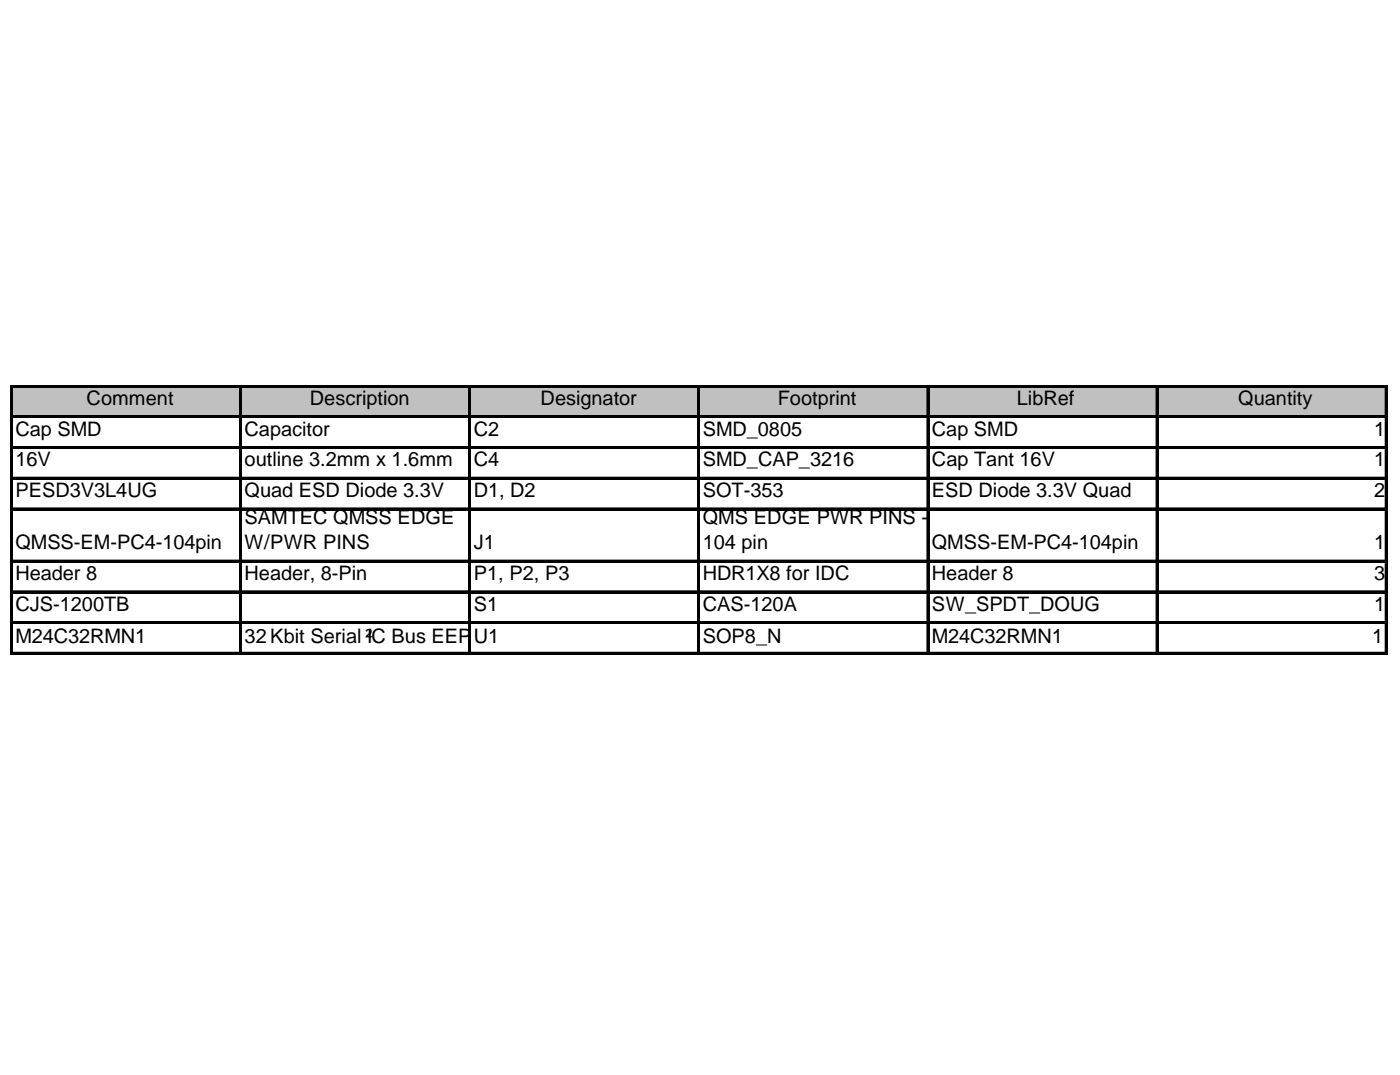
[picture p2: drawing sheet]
<svg xmlns="http://www.w3.org/2000/svg" width="270mm" height="207mm" viewBox="0 0 270 207" stroke-linecap="round" stroke-linejoin="round" font-family="sans-serif">
<defs><g id="words">
<g font-size="3.8">
<text x="3" y="83.9">Cap SMD</text>
<text x="16.7" y="78">Comment</text>
<text x="47.1" y="83.9">Capacitor</text>
<text x="59.7" y="78">Description</text>
<text x="91.3" y="83.9">C2</text>
<text x="104.2" y="78">Designator</text>
<text x="135.5" y="83.9">SMD_0805</text>
<text x="149.9" y="78">Footprint</text>
<text x="179.6" y="83.9">Cap SMD</text>
<text x="196" y="78">LibRef</text>
<text x="238.7" y="78">Quantity</text>
<text x="264.9" y="83.9">1</text>
<text x="3" y="89.8">16V</text>
<text x="47.1" y="89.8">outline 3.2mm x 1.6mm</text>
<text x="91.3" y="89.8">C4</text>
<text x="135.5" y="89.8">SMD_CAP_3216</text>
<text x="179.6" y="89.8">Cap Tant 16V</text>
<text x="264.9" y="89.8">1</text>
<text x="3" y="95.8">PESD3V3L4UG</text>
<text x="47.1" y="95.8">Quad ESD Diode 3.3V</text>
<text x="91.3" y="95.8">D1, D2</text>
<text x="135.5" y="95.8">SOT-353</text>
<text x="179.6" y="95.8">ESD Diode 3.3V Quad</text>
<text x="264.9" y="95.8">2</text>
<text x="47.1" y="100.9">SAMTEC QMSS EDGE</text>
<text x="135.5" y="100.9">QMS EDGE PWR PINS -</text>
<text x="3" y="105.8">QMSS-EM-PC4-104pin</text>
<text x="47.1" y="105.8">W/PWR PINS</text>
<text x="91.3" y="105.8">J1</text>
<text x="135.5" y="105.8">104 pin</text>
<text x="179.6" y="105.8">QMSS-EM-PC4-104pin</text>
<text x="264.9" y="105.8">1</text>
<text x="3" y="111.7">Header 8</text>
<text x="47.1" y="111.7">Header, 8-Pin</text>
<text x="91.3" y="111.7">P1, P2, P3</text>
<text x="135.5" y="111.7">HDR1X8 for IDC</text>
<text x="179.6" y="111.7">Header 8</text>
<text x="264.9" y="111.7">3</text>
<text x="3" y="117.7">CJS-1200TB</text>
<text x="91.3" y="117.7">S1</text>
<text x="135.5" y="117.7">CAS-120A</text>
<text x="179.6" y="117.7">SW_SPDT_DOUG</text>
<text x="264.9" y="117.7">1</text>
<text x="3" y="123.9">M24C32RMN1</text>
<text x="47.1" y="123.9">32 Kbit Serial I²C Bus EEPROM</text>
<text x="91.3" y="123.9">U1</text>
<text x="135.5" y="123.9">SOP8_N</text>
<text x="179.6" y="123.9">M24C32RMN1</text>
<text x="264.5" y="123.9">1</text>
</g>
</g></defs>
<path d="M2.2 74.4h265.1v6h-265.1z" fill="#c0c0c0"/>
<g fill="none" stroke="#000" stroke-width=".19">
<path d="M2 74.2v51.9M2.4 74.2h265M46.2 74.6v51.5M90.4 74.6v51.5M134.5 74.6v51.5M178.7 74.6v51.5M222.9 74.6v51.5M267 74.6v51.5M2.4 80.1h265M2.4 86h265M2.4 91.9h265M2.4 97.8h265"/>
<path d="M2.4 107.9h265M2.4 113.8h265M2.4 119.7h265M2.4 125.6h265"/>
</g>
<path d="M2.2 74.2v51.9M46.4 74.6v51.5M90.6 74.6v51.5M134.7 74.6v51.5M178.9 74.6v51.5M223.1 74.6v51.5M267.2 74.6v51.5" fill="none" stroke="#000" stroke-width=".43"/>
<path d="M2.4 74.2h265v.4h-265zM2.4 80.1h265v.5h-265zM2.4 86h265v.5h-265zM2.4 91.9h265v.5h-265zM2.4 97.8h265v.5h-265zM2.4 107.9h265v.5h-265zM2.4 113.8h265v.5h-265zM2.4 119.7h265v.5h-265zM2.4 125.6h265v.5h-265z" fill="#000"/>
<use href="#words"/>
</svg>
